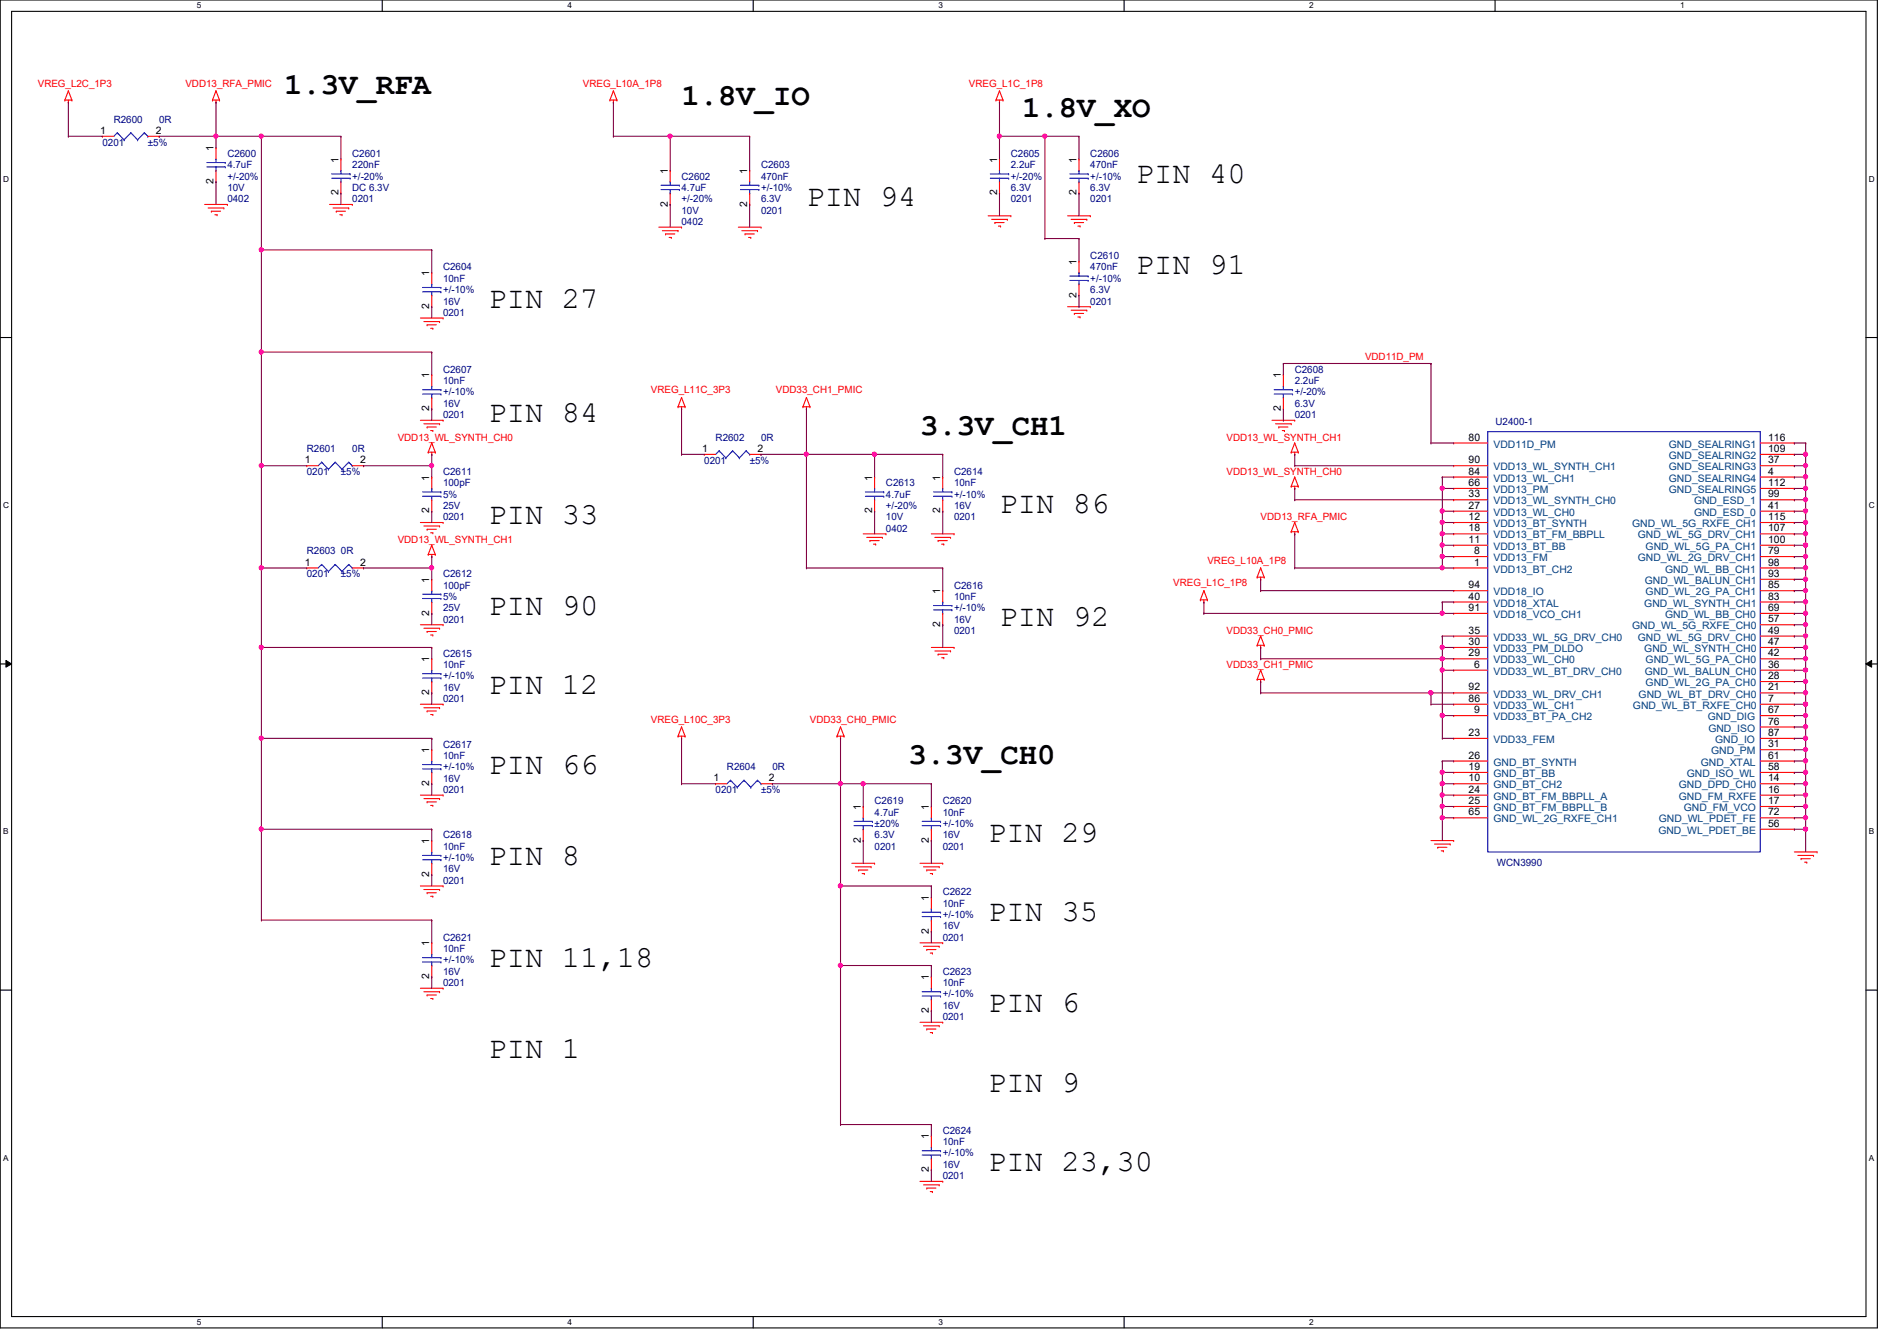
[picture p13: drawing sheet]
<svg xmlns="http://www.w3.org/2000/svg" width="297mm" height="210mm" viewBox="0 0 297 210" stroke-linecap="round" stroke-linejoin="round" font-family="sans-serif">
<defs><g id="words">
<g font-size="4.8">
<text x="44.5" y="14.7">1.3V_RFA</text>
<text x="106.7" y="16.5">1.8V_IO</text>
<text x="160.1" y="18.2">1.8V_XO</text>
<text x="177.8" y="28.7">PIN 40</text>
<text x="126.3" y="32.2">PIN 94</text>
<text x="177.8" y="42.9">PIN 91</text>
<text x="76.5" y="48.2">PIN 27</text>
<text x="76.5" y="66">PIN 84</text>
<text x="144.1" y="68">3.3V_CH1</text>
<text x="76.5" y="82">PIN 33</text>
<text x="156.5" y="80.2">PIN 86</text>
<text x="76.5" y="96.2">PIN 90</text>
<text x="156.5" y="98">PIN 92</text>
<text x="76.5" y="108.7">PIN 12</text>
<text x="142.3" y="119.6">3.3V_CH0</text>
<text x="76.5" y="121.1">PIN 66</text>
<text x="154.7" y="131.8">PIN 29</text>
<text x="76.5" y="135.3">PIN 8</text>
<text x="154.7" y="144.2">PIN 35</text>
<text x="76.5" y="151.3">PIN 11,18</text>
<text x="154.7" y="158.5">PIN 6</text>
<text x="76.5" y="165.6">PIN 1</text>
<text x="154.7" y="170.9">PIN 9</text>
<text x="154.7" y="183.3">PIN 23,30</text>
</g>
<g font-size="1.6" fill="#f00">
<text x="5.9" y="13.5">VREG_L2C_1P3</text>
<text x="29" y="13.5">VDD13_RFA_PMIC</text>
<text x="91.3" y="13.5">VREG_L10A_1P8</text>
<text x="151.7" y="13.5">VREG_L1C_1P8</text>
<text x="213.7" y="56.3">VDD11D_PM</text>
<text x="101.9" y="61.6">VREG_L11C_3P3</text>
<text x="121.5" y="61.6">VDD33_CH1_PMIC</text>
<text x="62.3" y="69">VDD13_WL_SYNTH_CH0</text>
<text x="192.1" y="69">VDD13_WL_SYNTH_CH1</text>
<text x="192.1" y="74.3">VDD13_WL_SYNTH_CH0</text>
<text x="197.4" y="81.4">VDD13_RFA_PMIC</text>
<text x="62.3" y="85">VDD13_WL_SYNTH_CH1</text>
<text x="189.1" y="88.2">VREG_L10A_1P8</text>
<text x="183.7" y="91.8">VREG_L1C_1P8</text>
<text x="192.1" y="99.2">VDD33_CH0_PMIC</text>
<text x="192.1" y="104.6">VDD33_CH1_PMIC</text>
<text x="101.9" y="113.1">VREG_L10C_3P3</text>
<text x="126.8" y="113.1">VDD33_CH0_PMIC</text>
</g>
<g font-size="1.6">
<text x="15.7" y="21">1</text>
<text x="24.4" y="21">2</text>
<text x="33.4" y="23.7" transform="rotate(-90 33.4 23.7)">1</text>
<text x="33.4" y="28.8" transform="rotate(-90 33.4 28.8)">2</text>
<text x="53" y="25.4" transform="rotate(-90 53 25.4)">1</text>
<text x="104.6" y="27.2" transform="rotate(-90 104.6 27.2)">1</text>
<text x="117" y="27.2" transform="rotate(-90 117 27.2)">1</text>
<text x="156.1" y="25.4" transform="rotate(-90 156.1 25.4)">1</text>
<text x="168.6" y="25.4" transform="rotate(-90 168.6 25.4)">1</text>
<text x="53" y="30.6" transform="rotate(-90 53 30.6)">2</text>
<text x="104.6" y="32.3" transform="rotate(-90 104.6 32.3)">2</text>
<text x="117" y="32.3" transform="rotate(-90 117 32.3)">2</text>
<text x="156.1" y="30.6" transform="rotate(-90 156.1 30.6)">2</text>
<text x="168.6" y="30.6" transform="rotate(-90 168.6 30.6)">2</text>
<text x="168.6" y="41.4" transform="rotate(-90 168.6 41.4)">1</text>
<text x="67.2" y="43.2" transform="rotate(-90 67.2 43.2)">1</text>
<text x="168.6" y="46.6" transform="rotate(-90 168.6 46.6)">2</text>
<text x="67.2" y="48.3" transform="rotate(-90 67.2 48.3)">2</text>
<text x="67.2" y="59.2" transform="rotate(-90 67.2 59.2)">1</text>
<text x="200.6" y="59.2" transform="rotate(-90 200.6 59.2)">1</text>
<text x="67.2" y="64.3" transform="rotate(-90 67.2 64.3)">2</text>
<text x="200.6" y="64.3" transform="rotate(-90 200.6 64.3)">2</text>
<text x="109.9" y="70.7">1</text>
<text x="118.6" y="70.7">2</text>
<text x="230" y="69">80</text>
<text x="276.9" y="69">116</text>
<text x="276.9" y="70.7">109</text>
<text x="47.7" y="72.5">1</text>
<text x="56.4" y="72.5">2</text>
<text x="67.2" y="75.2" transform="rotate(-90 67.2 75.2)">1</text>
<text x="136.6" y="75.2" transform="rotate(-90 136.6 75.2)">1</text>
<text x="147.2" y="75.2" transform="rotate(-90 147.2 75.2)">1</text>
<text x="230" y="72.5">90</text>
<text x="230" y="74.3">84</text>
<text x="230" y="76.1">66</text>
<text x="230" y="77.9">33</text>
<text x="276.9" y="77.9">99</text>
<text x="276.9" y="72.5">37</text>
<text x="276.9" y="74.3">4</text>
<text x="276.9" y="76.1">112</text>
<text x="67.2" y="80.3" transform="rotate(-90 67.2 80.3)">2</text>
<text x="136.6" y="80.3" transform="rotate(-90 136.6 80.3)">2</text>
<text x="147.2" y="80.3" transform="rotate(-90 147.2 80.3)">2</text>
<text x="230" y="79.6">27</text>
<text x="230" y="81.4">12</text>
<text x="230" y="83.2">18</text>
<text x="276.9" y="79.6">41</text>
<text x="276.9" y="83.2">107</text>
<text x="276.9" y="81.4">115</text>
<text x="47.7" y="88.5">1</text>
<text x="56.4" y="88.5">2</text>
<text x="230" y="85">11</text>
<text x="230.8" y="86.7">8</text>
<text x="230.8" y="88.5">1</text>
<text x="276.9" y="86.7">79</text>
<text x="276.9" y="88.5">98</text>
<text x="276.9" y="85">100</text>
<text x="67.2" y="91.2" transform="rotate(-90 67.2 91.2)">1</text>
<text x="147.2" y="93" transform="rotate(-90 147.2 93)">1</text>
<text x="230" y="92.1">94</text>
<text x="230" y="93.9">40</text>
<text x="230" y="95.6">91</text>
<text x="276.9" y="95.6">69</text>
<text x="276.9" y="93.9">83</text>
<text x="276.9" y="92.1">85</text>
<text x="276.9" y="90.3">93</text>
<text x="67.2" y="96.4" transform="rotate(-90 67.2 96.4)">2</text>
<text x="147.2" y="98.1" transform="rotate(-90 147.2 98.1)">2</text>
<text x="230" y="99.2">35</text>
<text x="230" y="101">30</text>
<text x="276.9" y="99.2">49</text>
<text x="276.9" y="101">47</text>
<text x="276.9" y="97.4">57</text>
<text x="67.2" y="103.7" transform="rotate(-90 67.2 103.7)">1</text>
<text x="230" y="102.7">29</text>
<text x="230.8" y="104.5">6</text>
<text x="276.9" y="102.7">42</text>
<text x="276.9" y="106.3">28</text>
<text x="276.9" y="104.5">36</text>
<text x="67.2" y="108.8" transform="rotate(-90 67.2 108.8)">2</text>
<text x="230" y="108.1">92</text>
<text x="230" y="109.9">86</text>
<text x="230.8" y="111.6">9</text>
<text x="276.9" y="108.1">21</text>
<text x="276.9" y="111.6">67</text>
<text x="276.9" y="113.4">76</text>
<text x="276.9" y="109.9">7</text>
<text x="67.2" y="117.9" transform="rotate(-90 67.2 117.9)">1</text>
<text x="230" y="115.2">23</text>
<text x="230" y="118.7">26</text>
<text x="276.9" y="118.7">61</text>
<text x="276.9" y="115.2">87</text>
<text x="276.9" y="117">31</text>
<text x="67.2" y="123" transform="rotate(-90 67.2 123)">2</text>
<text x="111.7" y="122.3">1</text>
<text x="120.4" y="122.3">2</text>
<text x="230" y="120.5">19</text>
<text x="230" y="122.3">10</text>
<text x="230" y="124.1">24</text>
<text x="230" y="125.9">25</text>
<text x="276.9" y="120.5">58</text>
<text x="276.9" y="125.9">17</text>
<text x="276.9" y="122.3">14</text>
<text x="276.9" y="124.1">16</text>
<text x="134.8" y="131.9" transform="rotate(-90 134.8 131.9)">2</text>
<text x="134.8" y="126.8" transform="rotate(-90 134.8 126.8)">1</text>
<text x="145.5" y="131.9" transform="rotate(-90 145.5 131.9)">2</text>
<text x="145.5" y="126.8" transform="rotate(-90 145.5 126.8)">1</text>
<text x="230" y="127.6">65</text>
<text x="276.9" y="129.4">56</text>
<text x="276.9" y="127.6">72</text>
<text x="67.2" y="137.2" transform="rotate(-90 67.2 137.2)">2</text>
<text x="67.2" y="132.1" transform="rotate(-90 67.2 132.1)">1</text>
<text x="145.5" y="141" transform="rotate(-90 145.5 141)">1</text>
<text x="67.2" y="148.1" transform="rotate(-90 67.2 148.1)">1</text>
<text x="145.5" y="146.1" transform="rotate(-90 145.5 146.1)">2</text>
<text x="67.2" y="153.2" transform="rotate(-90 67.2 153.2)">2</text>
<text x="145.5" y="153.5" transform="rotate(-90 145.5 153.5)">1</text>
<text x="145.5" y="158.6" transform="rotate(-90 145.5 158.6)">2</text>
<text x="145.5" y="178.4" transform="rotate(-90 145.5 178.4)">1</text>
<text x="145.5" y="183.5" transform="rotate(-90 145.5 183.5)">2</text>
</g>
<g font-size="1.6" fill="#000080">
<text x="16" y="22.8">0201</text>
<text x="17.8" y="19.2">R2600</text>
<text x="23.2" y="22.8">±5%</text>
<text x="24.9" y="19.2">0R</text>
<text x="35.6" y="24.6">C2600</text>
<text x="35.6" y="26.3">4.7uF</text>
<text x="35.6" y="29.9">10V</text>
<text x="35.6" y="28.1">+/-20%</text>
<text x="55.2" y="24.6">C2601</text>
<text x="55.2" y="26.3">220nF</text>
<text x="55.2" y="29.9">DC 6.3V</text>
<text x="55.2" y="28.1">+/-20%</text>
<text x="106.7" y="28.1">C2602</text>
<text x="106.7" y="29.9">4.7uF</text>
<text x="119.2" y="26.3">C2603</text>
<text x="119.2" y="28.1">470nF</text>
<text x="119.2" y="29.9">+/-10%</text>
<text x="158.3" y="24.6">C2605</text>
<text x="158.3" y="26.3">2.2uF</text>
<text x="158.3" y="29.9">6.3V</text>
<text x="158.3" y="28.1">+/-20%</text>
<text x="170.7" y="24.6">C2606</text>
<text x="170.7" y="26.3">470nF</text>
<text x="170.7" y="29.9">6.3V</text>
<text x="170.7" y="28.1">+/-10%</text>
<text x="35.6" y="31.7">0402</text>
<text x="55.2" y="31.7">0201</text>
<text x="106.7" y="35.2">0402</text>
<text x="106.7" y="33.4">10V</text>
<text x="106.7" y="31.7">+/-20%</text>
<text x="119.2" y="33.4">0201</text>
<text x="119.2" y="31.7">6.3V</text>
<text x="158.3" y="31.7">0201</text>
<text x="170.7" y="31.7">0201</text>
<text x="170.7" y="40.6">C2610</text>
<text x="69.4" y="42.3">C2604</text>
<text x="69.4" y="44.1">10nF</text>
<text x="69.4" y="47.7">16V</text>
<text x="69.4" y="45.9">+/-10%</text>
<text x="170.7" y="42.3">470nF</text>
<text x="170.7" y="47.7">0201</text>
<text x="170.7" y="45.9">6.3V</text>
<text x="170.7" y="44.1">+/-10%</text>
<text x="69.4" y="49.4">0201</text>
<text x="69.4" y="58.3">C2607</text>
<text x="202.7" y="58.3">C2608</text>
<text x="69.4" y="60.1">10nF</text>
<text x="69.4" y="65.4">0201</text>
<text x="69.4" y="63.7">16V</text>
<text x="69.4" y="61.9">+/-10%</text>
<text x="202.7" y="60.1">2.2uF</text>
<text x="202.7" y="65.4">0201</text>
<text x="202.7" y="63.7">6.3V</text>
<text x="202.7" y="61.9">+/-20%</text>
<text x="48" y="70.8">R2601</text>
<text x="55.2" y="70.8">0R</text>
<text x="112.1" y="69">R2602</text>
<text x="119.2" y="69">0R</text>
<text x="234.2" y="66.5">U2400-1</text>
<text x="48" y="74.3">0201</text>
<text x="53.4" y="74.3">±5%</text>
<text x="69.4" y="74.3">C2611</text>
<text x="69.4" y="76.1">100pF</text>
<text x="69.4" y="77.9">5%</text>
<text x="110.3" y="72.6">0201</text>
<text x="117.4" y="72.6">±5%</text>
<text x="138.7" y="76.1">C2613</text>
<text x="138.7" y="77.9">4.7uF</text>
<text x="149.4" y="74.3">C2614</text>
<text x="149.4" y="76.1">10nF</text>
<text x="149.4" y="77.9">+/-10%</text>
<text x="69.4" y="81.4">0201</text>
<text x="69.4" y="79.7">25V</text>
<text x="138.7" y="83.2">0402</text>
<text x="138.7" y="81.4">10V</text>
<text x="138.7" y="79.7">+/-20%</text>
<text x="149.4" y="81.4">0201</text>
<text x="149.4" y="79.7">16V</text>
<text x="48" y="86.8">R2603 0R</text>
<text x="48" y="90.3">0201</text>
<text x="53.4" y="90.3">±5%</text>
<text x="69.4" y="90.3">C2612</text>
<text x="69.4" y="92.1">100pF</text>
<text x="69.4" y="95.7">25V</text>
<text x="69.4" y="93.9">5%</text>
<text x="149.4" y="92.1">C2616</text>
<text x="149.4" y="93.9">10nF</text>
<text x="149.4" y="95.7">+/-10%</text>
<text x="69.4" y="97.5">0201</text>
<text x="149.4" y="99.2">0201</text>
<text x="149.4" y="97.5">16V</text>
<text x="69.4" y="102.8">C2615</text>
<text x="69.4" y="104.6">10nF</text>
<text x="69.4" y="106.3">+/-10%</text>
<text x="69.4" y="109.9">0201</text>
<text x="69.4" y="108.1">16V</text>
<text x="69.4" y="117">C2617</text>
<text x="69.4" y="118.8">10nF</text>
<text x="69.4" y="124.1">0201</text>
<text x="69.4" y="122.3">16V</text>
<text x="69.4" y="120.6">+/-10%</text>
<text x="112.1" y="124.1">0201</text>
<text x="113.8" y="120.6">R2604</text>
<text x="119.2" y="124.1">±5%</text>
<text x="120.9" y="120.6">0R</text>
<text x="136.9" y="125.9">C2619</text>
<text x="147.6" y="125.9">C2620</text>
<text x="69.4" y="131.2">C2618</text>
<text x="136.9" y="127.7">4.7uF</text>
<text x="136.9" y="131.2">6.3V</text>
<text x="136.9" y="129.5">±20%</text>
<text x="147.6" y="127.7">10nF</text>
<text x="147.6" y="131.2">16V</text>
<text x="147.6" y="129.5">+/-10%</text>
<text x="69.4" y="133">10nF</text>
<text x="69.4" y="136.6">16V</text>
<text x="69.4" y="134.8">+/-10%</text>
<text x="136.9" y="133">0201</text>
<text x="147.6" y="133">0201</text>
<text x="234.4" y="135.5">WCN3990</text>
<text x="69.4" y="138.3">0201</text>
<text x="147.6" y="140.1">C2622</text>
<text x="147.6" y="141.9">10nF</text>
<text x="147.6" y="143.7">+/-10%</text>
<text x="69.4" y="147.2">C2621</text>
<text x="69.4" y="149">10nF</text>
<text x="147.6" y="147.2">0201</text>
<text x="147.6" y="145.5">16V</text>
<text x="69.4" y="154.3">0201</text>
<text x="69.4" y="152.6">16V</text>
<text x="69.4" y="150.8">+/-10%</text>
<text x="147.6" y="152.6">C2623</text>
<text x="147.6" y="154.3">10nF</text>
<text x="147.6" y="159.7">0201</text>
<text x="147.6" y="157.9">16V</text>
<text x="147.6" y="156.1">+/-10%</text>
<text x="147.6" y="177.5">C2624</text>
<text x="147.6" y="179.2">10nF</text>
<text x="147.6" y="184.6">0201</text>
<text x="147.6" y="182.8">16V</text>
<text x="147.6" y="181">+/-10%</text>
</g>
<g font-size="1.6" fill="#004080">
<text x="233.8" y="70.1">VDD11D_PM</text>
<text x="261.3" y="70.1">GND_SEALRING1</text>
<text x="261.3" y="71.8">GND_SEALRING2</text>
<text x="233.8" y="73.6">VDD13_WL_SYNTH_CH1</text>
<text x="233.8" y="75.4">VDD13_WL_CH1</text>
<text x="233.8" y="77.2">VDD13_PM</text>
<text x="261.3" y="73.6">GND_SEALRING3</text>
<text x="261.3" y="75.4">GND_SEALRING4</text>
<text x="261.3" y="77.2">GND_SEALRING5</text>
<text x="233.8" y="79">VDD13_WL_SYNTH_CH0</text>
<text x="233.8" y="80.7">VDD13_WL_CH0</text>
<text x="233.8" y="82.5">VDD13_BT_SYNTH</text>
<text x="255.6" y="82.5">GND_WL_5G_RXFE_CH1</text>
<text x="265.3" y="80.7">GND_ESD_0</text>
<text x="265.3" y="79">GND_ESD_1</text>
<text x="233.8" y="84.3">VDD13_BT_FM_BBPLL</text>
<text x="233.8" y="86.1">VDD13_BT_BB</text>
<text x="233.8" y="87.8">VDD13_FM</text>
<text x="233.8" y="89.6">VDD13_BT_CH2</text>
<text x="256.5" y="84.3">GND_WL_5G_DRV_CH1</text>
<text x="256.5" y="87.8">GND_WL_2G_DRV_CH1</text>
<text x="257.7" y="86.1">GND_WL_5G_PA_CH1</text>
<text x="260.7" y="89.6">GND_WL_BB_CH1</text>
<text x="233.8" y="93.2">VDD18_IO</text>
<text x="233.8" y="95">VDD18_XTAL</text>
<text x="257.5" y="95">GND_WL_SYNTH_CH1</text>
<text x="257.6" y="91.4">GND_WL_BALUN_CH1</text>
<text x="257.7" y="93.2">GND_WL_2G_PA_CH1</text>
<text x="233.8" y="96.7">VDD18_VCO_CH1</text>
<text x="233.8" y="100.3">VDD33_WL_5G_DRV_CH0</text>
<text x="255.6" y="98.5">GND_WL_5G_RXFE_CH0</text>
<text x="256.5" y="100.3">GND_WL_5G_DRV_CH0</text>
<text x="260.7" y="96.7">GND_WL_BB_CH0</text>
<text x="233.8" y="102.1">VDD33_PM_DLDO</text>
<text x="233.8" y="103.8">VDD33_WL_CH0</text>
<text x="233.8" y="105.6">VDD33_WL_BT_DRV_CH0</text>
<text x="257.5" y="102.1">GND_WL_SYNTH_CH0</text>
<text x="257.6" y="105.6">GND_WL_BALUN_CH0</text>
<text x="257.7" y="103.8">GND_WL_5G_PA_CH0</text>
<text x="257.7" y="107.4">GND_WL_2G_PA_CH0</text>
<text x="233.8" y="109.2">VDD33_WL_DRV_CH1</text>
<text x="233.8" y="111">VDD33_WL_CH1</text>
<text x="233.8" y="112.7">VDD33_BT_PA_CH2</text>
<text x="255.7" y="111">GND_WL_BT_RXFE_CH0</text>
<text x="256.6" y="109.2">GND_WL_BT_DRV_CH0</text>
<text x="267.4" y="112.7">GND_DIG</text>
<text x="233.8" y="116.3">VDD33_FEM</text>
<text x="233.8" y="119.8">GND_BT_SYNTH</text>
<text x="266.3" y="119.8">GND_XTAL</text>
<text x="267.5" y="114.5">GND_ISO</text>
<text x="267.9" y="118.1">GND_PM</text>
<text x="268.6" y="116.3">GND_IO</text>
<text x="233.8" y="121.6">GND_BT_BB</text>
<text x="233.8" y="123.4">GND_BT_CH2</text>
<text x="233.8" y="125.2">GND_BT_FM_BBPLL_A</text>
<text x="262.9" y="123.4">GND_DPD_CH0</text>
<text x="262.9" y="125.2">GND_FM_RXFE</text>
<text x="264.1" y="121.6">GND_ISO_WL</text>
<text x="233.8" y="127">GND_BT_FM_BBPLL_B</text>
<text x="233.8" y="128.7">GND_WL_2G_RXFE_CH1</text>
<text x="259.7" y="130.5">GND_WL_PDET_BE</text>
<text x="259.8" y="128.7">GND_WL_PDET_FE</text>
<text x="263.6" y="127">GND_FM_VCO</text>
</g>
<g font-size="1.3">
<text x="30.8" y="1.3">5</text>
<text x="88.9" y="1.3">4</text>
<text x="146.9" y="1.3">3</text>
<text x="205" y="1.3">2</text>
<text x="263.1" y="1.3">1</text>
<text x=".5" y="28.4">D</text>
<text x="292.6" y="28.4">D</text>
<text x=".5" y="79.5">C</text>
<text x="292.6" y="79.5">C</text>
<text x=".5" y="130.6">B</text>
<text x="292.6" y="130.6">B</text>
<text x=".5" y="181.7">A</text>
<text x="292.6" y="181.7">A</text>
<text x="30.8" y="207.4">5</text>
<text x="88.9" y="207.4">4</text>
<text x="146.9" y="207.4">3</text>
<text x="205" y="207.4">2</text>
</g>
</g></defs>
<path d="M0 0h294v207.9h-294zM1.8 1.8h290.4v204.3h-290.4z" fill="none" stroke="#000" stroke-width=".17"/>
<g fill="#fff">
<path d="M30.8 .2h.7v1.4h-.7z"/>
<path d="M30.8 206.2h.7v1.4h-.7z"/>
</g>
<path d="M59.9 0v1.8M59.9 206.1v1.8" fill="none" stroke="#000" stroke-width=".17"/>
<g fill="#fff">
<path d="M88.9 .2h.6v1.4h-.6z"/>
<path d="M88.9 206.2h.6v1.4h-.6z"/>
</g>
<path d="M117.9 0v1.8M117.9 206.1v1.8" fill="none" stroke="#000" stroke-width=".17"/>
<g fill="#fff">
<path d="M146.9 .2h.7v1.4h-.7z"/>
<path d="M146.9 206.2h.7v1.4h-.7z"/>
</g>
<path d="M176 0v1.8M176 206.1v1.8" fill="none" stroke="#000" stroke-width=".17"/>
<g fill="#fff">
<path d="M205 .2h.7v1.4h-.7z"/>
<path d="M205 206.2h.7v1.4h-.7z"/>
</g>
<path d="M234.1 0v1.8" fill="none" stroke="#000" stroke-width=".17"/>
<g fill="#fff">
<path d="M263.1 .2h.7v1.4h-.7z"/>
<path d="M.5 27.3h.9v1.4h-.9z"/>
<path d="M292.6 27.3h.9v1.4h-.9z"/>
<path d="M.5 78.4h.9v1.4h-.9z"/>
<path d="M292.6 78.4h.9v1.4h-.9z"/>
</g>
<path d="M0 52.8h1.8M292.2 52.8h1.8" fill="none" stroke="#000" stroke-width=".17"/>
<g fill="#fff">
<path d="M.5 129.5h.8v1.4h-.8z"/>
<path d="M292.6 129.5h.9v1.4h-.9z"/>
</g>
<path d="M0 103.9h1.8M292.2 103.9h1.8" fill="none" stroke="#000" stroke-width=".17"/>
<path d="M.9 103.4l.9 .5-.9 .5zM292.2 103.9l.9-.5v1z" fill="#000"/>
<path d="M.9 103.4l.9 .5-.9 .5zM292.2 103.9l.9-.5v1z" fill="none" stroke="#000" stroke-width=".16"/>
<g fill="#fff">
<path d="M.5 180.5h.8v1.4h-.8z"/>
<path d="M292.6 180.5h.9v1.4h-.9z"/>
</g>
<path d="M0 155h1.8M292.2 155h1.8" fill="none" stroke="#000" stroke-width=".17"/>
<g fill="none" stroke="#f00" stroke-width=".17">
<path d="M10.2 15.7h.1M10.2 15.7h1.1M10.7 16h.1M10.7 14.2h.1M10.7 15.7v.3M10.7 14.2l.6 1.5M10.7 14.2l-.5 1.5M11.3 15.7h.1M33.3 15.7h.1M33.3 15.7h1.1M33.8 16h.1M33.8 14.2h.1"/>
<path d="M33.8 15.7v.3M33.8 14.2l.6 1.5M33.8 14.2l-.5 1.5M34.4 15.7h.1M95.5 15.7h.1M95.5 15.7h1.1M96.1 16h.1M96.1 14.2h.1M96.1 15.7v.3M96.1 14.2l.5 1.5M96.1 14.2l-.6 1.5M96.6 15.7h.1"/>
<path d="M156 15.7h.1M156 15.7h1.1M156.5 16h.1M156.5 14.2h.1M156.5 15.7v.3M156.5 14.2l.6 1.5M156.5 14.2l-.5 1.5M157.1 15.7h.1M16 21.3h.1M16 21.3h1.8M23.2 21.3h1.7M24.9 21.3h.1"/>
<path d="M32 32h3.6M32.6 32.6h2.4M33.1 33.1h.1M33.1 33.1h1.4M33.7 33.6h.3M33.8 23.1h.1M33.8 28.4h.1M33.8 23.1v1.8M33.8 26.7v1.7M34 33.6h.1M35 32.6h.1M35.6 32h.1"/>
<path d="M51.6 32h3.6M52.2 32.6h2.4M52.7 33.1h.1M52.7 33.1h1.4M53.2 33.6h.3M53.4 24.9h.1M53.4 30.2h.1M53.4 24.9v1.8M53.4 28.4v1.8M53.5 33.6h.1M54.6 32.6h.1M55.2 32h.1"/>
<path d="M103.2 35.6h3.5M103.7 36.1h2.5M104.2 36.6h.1M104.2 36.6h1.5M104.8 37.2h.3M104.9 26.7h.1M104.9 32h.1M104.9 26.7v1.7M104.9 30.2v1.8M105.1 37.2h.1M106.2 36.1h.1M106.7 35.6h.1"/>
<path d="M115.6 35.6h3.6M116.2 36.1h2.4M116.7 36.6h.1M116.7 36.6h1.4M117.2 37.2h.4M117.4 26.7h.1M117.4 32h.1M117.4 26.7v1.7M117.4 30.2v1.8M117.6 37.2h.1M118.6 36.1h.1M119.2 35.6h.1"/>
<path d="M154.7 33.8h3.6M155.3 34.3h2.4M155.8 34.8h.1M155.8 34.8h1.4M156.3 35.4h.4M156.5 24.9h.1M156.5 30.2h.1M156.5 24.9v1.8M156.5 28.4v1.8M156.7 35.4h.1M157.7 34.3h.1M158.3 33.8h.1"/>
<path d="M167.2 33.8h3.5M167.7 34.3h2.5M168.2 34.8h.1M168.2 34.8h1.5M168.8 35.4h.3M168.9 24.9h.1M168.9 30.2h.1M168.9 24.9v1.8M168.9 28.4v1.8M169.1 35.4h.1M170.2 34.3h.1M170.7 33.8h.1"/>
<path d="M65.8 49.8h3.6M66.4 50.3h2.4M66.9 50.8h.1M66.9 50.8h1.4M67.4 51.4h.4M67.6 58.7h.1M67.6 42.7h.1M67.6 48h.1M67.6 42.7v1.7M67.6 46.2v1.8M67.6 58.7v1.8M67.8 51.4h.1"/>
<path d="M68.8 50.3h.1M69.4 49.8h.1M167.2 48h3.5M167.7 48.6h2.5M168.2 49.1h.1M168.2 49.1h1.5M168.8 49.6h.3M168.9 40.9h.1M168.9 46.2h.1M168.9 40.9v1.8M168.9 44.4v1.8M169.1 49.6h.1"/>
<path d="M170.2 48.6h.1M170.7 48h.1M201 58.7h.1M201 58.7v1.8M48 72.9h.1M48 72.9h1.8M55.2 72.9h1.7M56.9 72.9h.1M65.8 65.8h3.6M66.4 66.3h2.4M66.9 66.8h.1M66.9 66.8h1.4"/>
<path d="M67.1 70.8h.1M67.1 70.8h1.1M67.4 67.4h.4M67.6 71.1h.1M67.6 69.3h.1M67.6 74.7h.1M67.6 64h.1M67.6 62.2v1.8M67.6 70.8v.3M67.6 74.7v1.8M67.6 78.2v1.8M67.6 69.3l-.5 1.5"/>
<path d="M67.6 69.3l.6 1.5M67.8 67.4h.1M68.2 70.8h.1M68.8 66.3h.1M69.4 65.8h.1M106.2 63.7h.1M106.2 63.7h1.1M106.7 64h.1M106.7 62.2h.1M106.7 63.7v.3M106.7 62.2l.6 1.5M106.7 62.2l-.5 1.5"/>
<path d="M107.3 63.7h.1M110.3 71.1h.1M110.3 71.1h1.8M117.4 71.1h1.8M119.2 71.1h.1M125.7 63.7h.1M125.7 63.7h1.1M126.3 64h.1M126.3 62.2h.1M126.3 63.7v.3M126.3 62.2l.5 1.5M126.3 62.2l-.6 1.5"/>
<path d="M126.8 63.7h.1M136.9 74.7h.1M136.9 74.7v1.8M136.9 78.2v1.8M147.6 74.7h.1M147.6 74.7v1.8M147.6 78.2v1.8M199.2 65.8h3.5M199.7 66.3h2.5M200.2 66.8h.1M200.2 66.8h1.5M200.8 67.4h.3"/>
<path d="M201 64h.1M201 62.2v1.8M201.1 67.4h.1M202.2 76.1h.1M202.2 70.8h.1M202.2 66.3h.1M202.2 70.8h1.1M202.2 76.1h1.1M202.7 76.5h.1M202.7 74.7h.1M202.7 71.1h.1M202.7 69.3h.1"/>
<path d="M202.7 65.8h.1M202.7 70.8v.3M202.7 76.1v.4M202.7 74.7l-.5 1.4M202.7 74.7l.6 1.4M202.7 69.3l-.5 1.5M202.7 69.3l.6 1.5M203.3 76.1h.1M203.3 70.8h.1M227.6 69.3h.1M227.6 72.9h.1M227.6 74.7h.1"/>
<path d="M227.6 76.5h.1M227.6 78.2h.1M227.6 72.9h5.4M227.6 69.3h5.4M227.6 74.7h5.4M227.6 76.5h5.4M227.6 78.2h5.4M275.6 71.1h5.4M275.6 72.9h5.4M275.6 69.3h5.4M275.6 74.7h5.4M275.6 76.5h5.4"/>
<path d="M275.6 78.2h5.4M281 69.3h.1M281 71.1h.1M281 72.9h.1M281 74.7h.1M281 76.5h.1M281 78.2h.1M48 88.9h.1M48 88.9h1.8M55.2 88.9h1.7M56.9 88.9h.1M65.8 81.8h3.6"/>
<path d="M65.8 97.8h3.6M66.4 82.3h2.4M66.4 98.3h2.4M66.9 82.8h.1M66.9 98.8h.1M66.9 82.8h1.4M66.9 98.8h1.4M67.1 86.8h.1M67.1 86.8h1.1M67.4 83.4h.4M67.4 99.4h.4M67.6 87.1h.1"/>
<path d="M67.6 85.3h.1M67.6 80h.1M67.6 90.7h.1M67.6 96h.1M67.6 86.8v.3M67.6 90.7v1.8M67.6 94.2v1.8M67.6 85.3l-.5 1.5M67.6 85.3l.6 1.5M67.8 83.4h.1M67.8 99.4h.1M68.2 86.8h.1"/>
<path d="M68.8 82.3h.1M68.8 98.3h.1M69.4 81.8h.1M69.4 97.8h.1M135.2 83.6h3.5M135.7 84.1h2.5M136.2 84.6h.1M136.2 84.6h1.5M136.8 85.2h.3M136.9 80h.1M137.1 85.2h.1M138.2 84.1h.1"/>
<path d="M138.7 83.6h.1M145.8 83.6h3.6M146.4 84.1h2.4M146.9 84.6h.1M146.9 84.6h1.4M147.4 85.2h.4M147.6 92.5h.1M147.6 97.8h.1M147.6 80h.1M147.6 92.5v1.7M147.6 96v1.8M147.8 85.2h.1"/>
<path d="M148.8 84.1h.1M149.4 83.6h.1M188 93.9h.1M188 93.9h1.1M188.5 94.2h.1M188.5 92.5h.1M188.5 93.9v.3M188.5 92.5l.6 1.4M188.5 92.5l-.5 1.4M189.1 93.9h.1M196.8 90.3h.1M196.8 90.3h1.1"/>
<path d="M197.4 99.6h.1M197.4 90.7h.1M197.4 88.9h.1M197.4 90.3v.4M197.4 99.6l-.6 1.4M197.4 99.6l.5 1.4M197.4 88.9l.5 1.4M197.4 88.9l-.6 1.4M197.9 90.3h.1M202.2 83.2h.1M202.2 83.2h1.1M202.7 83.6h.1"/>
<path d="M202.7 81.8h.1M202.7 83.2v.4M202.7 81.8l-.5 1.4M202.7 81.8l.6 1.4M203.3 83.2h.1M227.6 80h.1M227.6 81.8h.1M227.6 83.6h.1M227.6 85.3h.1M227.6 87.1h.1M227.6 88.9h.1M227.6 92.5h.1"/>
<path d="M227.6 94.2h.1M227.6 96h.1M227.6 99.6h.1M227.6 81.8h5.4M227.6 83.6h5.4M227.6 88.9h5.4M227.6 80h5.4M227.6 85.3h5.4M227.6 87.1h5.4M227.6 92.5h5.4M227.6 94.2h5.4M227.6 96h5.4"/>
<path d="M227.6 99.6h5.4M275.6 81.8h5.4M275.6 97.8h5.4M275.6 83.6h5.4M275.6 88.9h5.4M275.6 80h5.4M275.6 85.3h5.4M275.6 87.1h5.4M275.6 92.5h5.4M275.6 94.2h5.4M275.6 96h5.4M275.6 99.6h5.4"/>
<path d="M275.6 90.7h5.4M281 80h.1M281 81.8h.1M281 83.6h.1M281 85.3h.1M281 87.1h.1M281 88.9h.1M281 90.7h.1M281 92.5h.1M281 94.2h.1M281 96h.1M281 97.8h.1"/>
<path d="M281 99.6h.1M65.8 110.2h3.6M66.4 110.8h2.4M66.9 111.3h.1M66.9 111.3h1.4M67.4 111.8h.4M67.6 103.1h.1M67.6 108.5h.1M67.6 117.3h.1M67.6 103.1v1.8M67.6 106.7v1.8M67.6 117.3v1.8"/>
<path d="M67.8 111.8h.1M68.8 110.8h.1M69.4 110.2h.1M106.2 115.2h.1M106.2 115.2h1.1M106.7 115.6h.1M106.7 113.8h.1M106.7 115.2v.4M106.7 113.8l.6 1.4M106.7 113.8l-.5 1.4M107.3 115.2h.1M131.1 115.2h.1"/>
<path d="M131.1 115.2h1.1M131.6 115.6h.1M131.6 113.8h.1M131.6 115.2v.4M131.6 113.8l.6 1.4M131.6 113.8l-.5 1.4M132.2 115.2h.1M145.8 101.3h3.6M146.4 101.9h2.4M146.9 102.4h.1M146.9 102.4h1.4M147.4 103h.4"/>
<path d="M147.8 103h.1M148.8 101.9h.1M149.4 101.3h.1M196.8 101h.1M196.8 106.3h.1M196.8 101h1.1M196.8 106.3h1.1M197.4 101.3h.1M197.4 106.7h.1M197.4 104.9h.1M197.4 101v.3M197.4 106.3v.4"/>
<path d="M197.4 104.9l-.6 1.4M197.4 104.9l.5 1.4M197.9 101h.1M197.9 106.3h.1M227.6 101.3h.1M227.6 103.1h.1M227.6 104.9h.1M227.6 108.5h.1M227.6 110.2h.1M227.6 112h.1M227.6 115.6h.1M227.6 119.1h.1"/>
<path d="M227.6 110.2h5.4M227.6 101.3h5.4M227.6 103.1h5.4M227.6 104.9h5.4M227.6 108.5h5.4M227.6 112h5.4M227.6 115.6h5.4M227.6 119.1h5.4M275.6 110.2h5.4M275.6 101.3h5.4M275.6 103.1h5.4M275.6 104.9h5.4"/>
<path d="M275.6 108.5h5.4M275.6 112h5.4M275.6 115.6h5.4M275.6 106.7h5.4M275.6 113.8h5.4M275.6 117.3h5.4M275.6 119.1h5.4M281 101.3h.1M281 103.1h.1M281 104.9h.1M281 106.7h.1M281 108.5h.1"/>
<path d="M281 110.2h.1M281 112h.1M281 113.8h.1M281 115.6h.1M281 117.3h.1M281 119.1h.1M65.8 124.5h3.6M65.8 138.7h3.6M66.4 125h2.4M66.4 139.2h2.4M66.9 125.5h.1M66.9 139.7h.1"/>
<path d="M66.9 125.5h1.4M66.9 139.7h1.4M67.4 126.1h.4M67.6 131.6h.1M67.6 136.9h.1M67.6 122.7h.1M67.6 120.9v1.8M67.6 131.6v1.7M67.6 135.1v1.8M67.8 126.1h.1M68.8 125h.1M68.8 139.2h.1"/>
<path d="M69.4 124.5h.1M69.4 138.7h.1M112.1 122.7h.1M112.1 122.7h1.7M119.2 122.7h1.7M120.9 122.7h.1M133.4 135.1h3.5M133.9 135.7h2.5M134.4 136.2h.1M134.4 136.2h1.5M135 136.7h.3M135.2 126.2h.1"/>
<path d="M135.2 131.6h.1M135.2 126.2v1.8M135.2 129.8v1.8M135.3 136.7h.1M136.4 135.7h.1M136.9 135.1h.1M144.1 135.1h3.5M144.6 135.7h2.5M145.1 136.2h.1M145.1 136.2h1.5M145.7 136.7h.3M145.8 126.2h.1"/>
<path d="M145.8 131.6h.1M145.8 126.2v1.8M145.8 129.8v1.8M146 136.7h.1M147.1 135.7h.1M147.6 135.1h.1M224.1 131.6h3.5M224.6 132.1h2.5M225.1 132.6h.1M225.1 132.6h1.5M225.7 133.2h.3M226 133.2h.1"/>
<path d="M227.1 132.1h.1M227.6 131.6h.1M227.6 120.9h.1M227.6 122.7h.1M227.6 124.5h.1M227.6 126.2h.1M227.6 128h.1M227.6 124.5h5.4M227.6 122.7h5.4M227.6 120.9h5.4M227.6 126.2h5.4M227.6 128h5.4"/>
<path d="M275.6 124.5h5.4M275.6 122.7h5.4M275.6 120.9h5.4M275.6 126.2h5.4M275.6 128h5.4M275.6 129.8h5.4M281 120.9h.1M281 122.7h.1M281 124.5h.1M281 126.2h.1M281 128h.1M281 129.8h.1"/>
<path d="M281 133.3h3.5M281.5 133.9h2.5M282 134.4h.1M282 134.4h1.5M282.6 135h.3M282.9 135h.1M284 133.9h.1M284.5 133.3h.1M65.8 154.7h3.6M66.4 155.2h2.4M66.9 155.7h.1M66.9 155.7h1.4"/>
<path d="M67.4 140.3h.4M67.4 156.3h.4M67.6 147.6h.1M67.6 152.9h.1M67.6 147.6v1.8M67.6 151.1v1.8M67.8 140.3h.1M67.8 156.3h.1M68.8 155.2h.1M69.4 154.7h.1M144.1 147.6h3.5M144.6 148.1h2.5"/>
<path d="M145.1 148.6h.1M145.1 148.6h1.5M145.7 149.2h.3M145.8 152.9h.1M145.8 158.2h.1M145.8 140.5h.1M145.8 145.8h.1M145.8 140.5v1.7M145.8 144v1.8M145.8 152.9v1.8M145.8 156.5v1.7M146 149.2h.1"/>
<path d="M147.1 148.1h.1M147.6 147.6h.1M144.1 160h3.5M144.6 160.6h2.5M145.1 161.1h.1M145.1 161.1h1.5M145.7 161.6h.3M145.8 177.8h.1M145.8 177.8v1.8M146 161.6h.1M147.1 160.6h.1M147.6 160h.1"/>
<path d="M144.1 184.9h3.5M144.6 185.5h2.5M145.1 186h.1M145.1 186h1.5M145.7 186.5h.3M145.8 183.1h.1M145.8 181.4v1.7M146 186.5h.1M147.1 185.5h.1M147.6 184.9h.1"/>
</g>
<g fill="none" stroke="#00f" stroke-width=".17">
<path d="M18.4 20.8h.1M18.4 20.8l-.6 .5M18.4 20.8l1 1.1M19.4 21.9h.1M20.5 20.8h.1M20.5 20.8l-1.1 1.1M20.5 20.8l1 1.1M21.5 21.9h.1M22.6 20.8h.1M22.6 20.8l-1.1 1.1M22.6 20.8l.6 .5M23.2 21.3h.1"/>
<path d="M32.4 25.4h2.9M32.4 26.1h2.9M33.8 24.9h.1M33.8 26.7h.1M33.8 24.9v.5M33.8 26.1v.6M35.3 25.4h.1M35.3 26.1h.1M51.9 27.2h2.9M51.9 27.9h2.9M53.4 26.7h.1M53.4 28.4h.1"/>
<path d="M53.4 26.7v.5M53.4 27.9v.5M54.8 27.2h.1M54.8 27.9h.1M103.5 29h2.9M103.5 29.7h2.9M104.9 28.4h.1M104.9 30.2h.1M104.9 28.4v.6M104.9 29.7v.5M106.4 29h.1M106.4 29.7h.1"/>
<path d="M115.9 29h2.9M115.9 29.7h2.9M117.4 28.4h.1M117.4 30.2h.1M117.4 28.4v.6M117.4 29.7v.5M118.8 29h.1M118.8 29.7h.1M155.1 27.2h2.8M155.1 27.9h2.8M156.5 26.7h.1M156.5 28.4h.1"/>
<path d="M156.5 26.7v.5M156.5 27.9v.5M157.9 27.2h.1M157.9 27.9h.1M167.5 27.2h2.9M167.5 27.9h2.9M168.9 26.7h.1M168.9 28.4h.1M168.9 26.7v.5M168.9 27.9v.5M170.4 27.2h.1M170.4 27.9h.1"/>
<path d="M66.2 45h2.8M66.2 45.7h2.8M67.6 44.4h.1M67.6 46.2h.1M67.6 44.4v.6M67.6 45.7v.5M69 45h.1M69 45.7h.1M167.5 43.2h2.9M167.5 43.9h2.9M168.9 42.7h.1M168.9 44.4h.1"/>
<path d="M168.9 42.7v.5M168.9 43.9v.5M170.4 43.2h.1M170.4 43.9h.1M50.4 72.3h.1M50.4 72.3l-.6 .6M50.4 72.3l1 1.1M51.4 73.4h.1M52.5 72.3h.1M52.5 72.3l-1.1 1.1M52.5 72.3l1 1.1M53.5 73.4h.1"/>
<path d="M54.6 72.3h.1M54.6 72.3l-1.1 1.1M54.6 72.3l.6 .6M55.2 72.9h.1M66.2 77h2.8M66.2 77.7h2.8M66.2 61h2.8M66.2 61.7h2.8M67.6 76.5h.1M67.6 78.2h.1M67.6 60.5h.1M67.6 62.2h.1"/>
<path d="M67.6 60.5v.5M67.6 61.7v.5M67.6 76.5v.5M67.6 77.7v.5M69 77h.1M69 77.7h.1M69 61h.1M69 61.7h.1M112.6 70.6h.1M112.6 70.6l-.5 .5M112.6 70.6l1.1 1.1M113.7 71.7h.1"/>
<path d="M114.7 70.6h.1M114.7 70.6l-1 1.1M114.7 70.6l1.1 1.1M115.8 71.7h.1M116.8 70.6h.1M116.8 70.6l-1 1.1M116.8 70.6l.6 .5M117.4 71.1h.1M135.5 77h2.9M135.5 77.7h2.9M136.9 76.5h.1M136.9 78.2h.1"/>
<path d="M136.9 76.5v.5M136.9 77.7v.5M138.4 77h.1M138.4 77.7h.1M146.2 77h2.9M146.2 77.7h2.9M147.6 76.5h.1M147.6 78.2h.1M147.6 76.5v.5M147.6 77.7v.5M149.1 77h.1M149.1 77.7h.1"/>
<path d="M199.5 61h2.9M199.5 61.7h2.9M201 60.5h.1M201 62.2h.1M201 60.5v.5M201 61.7v.5M202.4 61h.1M202.4 61.7h.1M233 67.6h42.6v65.7h-42.6zM50.4 88.3h.1M50.4 88.3l-.6 .6M50.4 88.3l1 1.2"/>
<path d="M51.4 89.5h.1M52.5 88.3h.1M52.5 88.3l-1.1 1.2M52.5 88.3l1 1.2M53.5 89.5h.1M54.6 88.3h.1M54.6 88.3l-1.1 1.2M54.6 88.3l.6 .6M55.2 88.9h.1M66.2 93h2.8M66.2 93.7h2.8M67.6 92.5h.1"/>
<path d="M67.6 94.2h.1M67.6 92.5v.5M67.6 93.7v.5M69 93h.1M69 93.7h.1M146.2 94.8h2.9M146.2 95.5h2.9M147.6 94.2h.1M147.6 96h.1M147.6 94.2v.6M147.6 95.5v.5M149.1 94.8h.1"/>
<path d="M149.1 95.5h.1M66.2 105.5h2.8M66.2 106.1h2.8M66.2 119.7h2.8M67.6 104.9h.1M67.6 106.7h.1M67.6 119.1h.1M67.6 104.9v.6M67.6 106.1v.6M67.6 119.1v.6M69 105.5h.1M69 106.1h.1"/>
<path d="M69 119.7h.1M66.2 133.9h2.8M66.2 134.6h2.8M66.2 120.4h2.8M67.6 133.3h.1M67.6 135.1h.1M67.6 120.9h.1M67.6 120.4v.5M67.6 133.3v.6M67.6 134.6v.5M69 133.9h.1M69 134.6h.1"/>
<path d="M69 120.4h.1M114.4 122.1h.1M114.4 122.1l-.6 .6M114.4 122.1l1 1.1M115.4 123.2h.1M116.5 122.1h.1M116.5 122.1l-1.1 1.1M116.5 122.1l1.1 1.1M117.6 123.2h.1M118.6 122.1h.1M118.6 122.1l-1 1.1M118.6 122.1l.6 .6"/>
<path d="M119.2 122.7h.1M133.7 128.6h2.9M133.7 129.2h2.9M135.2 128h.1M135.2 129.8h.1M135.2 128v.6M135.2 129.2v.6M136.6 128.6h.1M136.6 129.2h.1M144.4 128.6h2.9M144.4 129.2h2.9M145.8 128h.1"/>
<path d="M145.8 129.8h.1M145.8 128v.6M145.8 129.2v.6M147.3 128.6h.1M147.3 129.2h.1M66.2 149.9h2.8M66.2 150.6h2.8M67.6 149.4h.1M67.6 151.1h.1M67.6 149.4v.5M67.6 150.6v.5M69 149.9h.1"/>
<path d="M69 150.6h.1M144.4 155.2h2.9M144.4 155.9h2.9M144.4 142.8h2.9M144.4 143.5h2.9M145.8 154.7h.1M145.8 156.5h.1M145.8 142.2h.1M145.8 144h.1M145.8 142.2v.6M145.8 143.5v.5M145.8 154.7v.5"/>
<path d="M145.8 155.9v.6M147.3 155.2h.1M147.3 155.9h.1M147.3 142.8h.1M147.3 143.5h.1M145.8 179.6h.1M145.8 179.6v.5M144.4 180.1h2.9M144.4 180.8h2.9M145.8 181.4h.1M145.8 180.8v.6M147.3 180.1h.1"/>
<path d="M147.3 180.8h.1"/>
</g>
<g fill="none" stroke="#800040" stroke-width=".17">
<path d="M67.6 39.1h.1M67.6 39.1v3.6M40.9 55.1h.1M40.9 55.1v33.8M67.6 48h.1M67.6 55.1h.1M67.6 48v1.8M67.6 55.1v3.6M40.9 72.9h.1M40.9 72.9h7.1M67.6 64h.1M67.6 64v1.8"/>
<path d="M67.6 80h.1M67.6 80v1.8M40.9 115.6h26.7M67.6 108.5h.1M67.6 115.6h.1M67.6 108.5v1.7"/>
</g>
<circle cx="40.9" cy="88.9" r=".32" fill="#f0f"/>
<circle cx="40.9" cy="88.9" r=".32" fill="none" stroke="#f0f" stroke-width=".17"/>
<circle cx="40.9" cy="72.9" r=".32" fill="#f0f"/>
<circle cx="40.9" cy="72.9" r=".32" fill="none" stroke="#f0f" stroke-width=".17"/>
<path d="M67.6 72.9h.1M67.6 72.9v1.8M40.9 101.3h.1M40.9 101.3h26.7M40.9 101.3v14.3M67.6 101.3h.1M67.6 101.3v1.8" fill="none" stroke="#800040" stroke-width=".17"/>
<circle cx="40.9" cy="115.5" r=".32" fill="#f0f"/>
<circle cx="40.9" cy="115.5" r=".32" fill="none" stroke="#f0f" stroke-width=".17"/>
<circle cx="40.9" cy="101.3" r=".32" fill="#f0f"/>
<circle cx="40.9" cy="101.3" r=".32" fill="none" stroke="#f0f" stroke-width=".17"/>
<path d="M56.9 72.9h.1M56.9 72.9h10.7" fill="none" stroke="#800040" stroke-width=".17"/>
<circle cx="67.6" cy="72.9" r=".32" fill="#f0f"/>
<circle cx="67.6" cy="72.9" r=".32" fill="none" stroke="#f0f" stroke-width=".17"/>
<g fill="none" stroke="#800040" stroke-width=".17">
<path d="M53.4 30.2h.1M53.4 30.2v1.8M40.9 88.9h.1M40.9 88.9h7.1M40.9 88.9v12.4M56.9 88.9h.1M56.9 88.9h10.7M67.6 96h.1M67.6 88.9h.1M67.6 88.9v1.8M67.6 96v1.8M40.9 115.6h.1"/>
<path d="M40.9 115.6v28.4M67.6 115.6h.1M67.6 115.6v1.7M40.9 129.8h.1M40.9 129.8h26.7M67.6 122.7h.1M67.6 136.9h.1M67.6 129.8h.1M67.6 122.7v1.8M67.6 129.8v1.8M67.6 136.9v1.8"/>
</g>
<circle cx="40.9" cy="129.8" r=".32" fill="#f0f"/>
<circle cx="40.9" cy="129.8" r=".32" fill="none" stroke="#f0f" stroke-width=".17"/>
<path d="M67.6 71.1h.1M67.6 71.1v1.8M67.6 87.1h.1M67.6 87.1v1.8M40.9 144h.1M40.9 144h26.7M67.6 144h.1M67.6 152.9h.1M67.6 144v3.6M67.6 152.9v1.8" fill="none" stroke="#800040" stroke-width=".17"/>
<circle cx="67.6" cy="88.9" r=".32" fill="#f0f"/>
<circle cx="67.6" cy="88.9" r=".32" fill="none" stroke="#f0f" stroke-width=".17"/>
<path d="M10.7 16h.1M10.7 16v5.3M40.9 39.1v16M40.9 55.1h.1M40.9 55.1h26.7" fill="none" stroke="#800040" stroke-width=".17"/>
<circle cx="40.9" cy="39.1" r=".32" fill="#f0f"/>
<circle cx="40.9" cy="39.1" r=".32" fill="none" stroke="#f0f" stroke-width=".17"/>
<circle cx="40.9" cy="55.1" r=".32" fill="#f0f"/>
<circle cx="40.9" cy="55.1" r=".32" fill="none" stroke="#f0f" stroke-width=".17"/>
<g fill="none" stroke="#800040" stroke-width=".17">
<path d="M96.1 16h.1M96.1 16v5.3M40.9 39.1h.1M40.9 39.1h26.7M96.1 21.3h.1M96.1 21.3h8.8M117.4 21.3h.1M117.4 32h.1M117.4 21.3v5.4M117.4 32v3.6M163.6 21.3h.1M163.6 21.3h5.3"/>
<path d="M163.6 21.3v16M168.9 30.2h.1M168.9 21.3h.1M168.9 21.3v3.6M168.9 30.2v3.6M168.9 48h.1M168.9 46.2v1.8"/>
</g>
<circle cx="163.6" cy="21.3" r=".32" fill="#f0f"/>
<circle cx="163.6" cy="21.3" r=".32" fill="none" stroke="#f0f" stroke-width=".17"/>
<path d="M156.5 16h.1M156.5 16v5.3M156.5 21.3h.1M156.5 21.3h7.1M163.6 37.3h.1M163.6 37.3h5.3M168.9 37.3h.1M168.9 37.3v3.6" fill="none" stroke="#800040" stroke-width=".17"/>
<circle cx="156.5" cy="21.3" r=".32" fill="#f0f"/>
<circle cx="156.5" cy="21.3" r=".32" fill="none" stroke="#f0f" stroke-width=".17"/>
<g fill="none" stroke="#800040" stroke-width=".17">
<path d="M106.7 64h.1M106.7 64v7.1M126.3 71.1h.1M126.3 71.1v17.8M136.9 71.1h.1M136.9 71.1v3.6M136.9 71.1h10.7M147.6 71.1h.1M147.6 71.1v3.6M126.3 88.9h.1M126.3 88.9h21.3M136.9 80h.1"/>
<path d="M136.9 80v3.6M147.6 80h.1M147.6 97.8h.1M147.6 88.9h.1M147.6 80v3.6M147.6 88.9v3.6M147.6 97.8v3.5"/>
</g>
<circle cx="126.3" cy="71.1" r=".32" fill="#f0f"/>
<circle cx="126.3" cy="71.1" r=".32" fill="none" stroke="#f0f" stroke-width=".17"/>
<path d="M126.3 71.1h.1M126.3 71.1h10.6" fill="none" stroke="#800040" stroke-width=".17"/>
<circle cx="136.9" cy="71.1" r=".32" fill="#f0f"/>
<circle cx="136.9" cy="71.1" r=".32" fill="none" stroke="#f0f" stroke-width=".17"/>
<path d="M106.7 115.6h.1M106.7 115.6v7.1M106.7 122.7h.1M106.7 122.7h5.4M135.2 122.7h.1M135.2 122.7h10.6M135.2 122.7v3.5M145.8 131.6h.1M145.8 131.6v3.5" fill="none" stroke="#800040" stroke-width=".17"/>
<circle cx="135.1" cy="122.7" r=".32" fill="#f0f"/>
<circle cx="135.1" cy="122.7" r=".32" fill="none" stroke="#f0f" stroke-width=".17"/>
<path d="M131.6 138.7h.1M131.6 122.7h.1M131.6 138.7h14.2M131.6 122.7v16M135.2 131.6h.1M135.2 131.6v3.5M145.8 122.7h.1M145.8 138.7h.1M145.8 122.7v3.5M145.8 138.7v1.8M145.8 145.8h.1M145.8 145.8v1.8" fill="none" stroke="#800040" stroke-width=".17"/>
<circle cx="131.6" cy="138.7" r=".32" fill="#f0f"/>
<circle cx="131.6" cy="138.7" r=".32" fill="none" stroke="#f0f" stroke-width=".17"/>
<circle cx="131.6" cy="122.7" r=".32" fill="#f0f"/>
<circle cx="131.6" cy="122.7" r=".32" fill="none" stroke="#f0f" stroke-width=".17"/>
<g fill="none" stroke="#800040" stroke-width=".17">
<path d="M131.6 122.7h.1M131.6 138.7h.1M131.6 122.7h3.6M131.6 138.7v37.3M131.6 151.1h.1M131.6 151.1h14.2M145.8 158.2h.1M145.8 151.1h.1M145.8 151.1v1.8M145.8 158.2v1.8M131.6 176h.1M131.6 176h14.2"/>
<path d="M145.8 176h.1M145.8 176v1.8M145.8 183.1h.1M145.8 183.1v1.8"/>
</g>
<circle cx="131.6" cy="151.1" r=".32" fill="#f0f"/>
<circle cx="131.6" cy="151.1" r=".32" fill="none" stroke="#f0f" stroke-width=".17"/>
<g fill="none" stroke="#800040" stroke-width=".17">
<path d="M201 56.9h23.1M224.1 56.9h.1M224.1 56.9v12.4M202.7 72.9h.1M202.7 78.2h.1M202.7 76.5h.1M202.7 71.1h.1M202.7 72.9h24.9M202.7 78.2h24.9M202.7 71.1v1.8M202.7 76.5v1.7M224.1 69.3h.1"/>
<path d="M224.1 69.3h3.5M225.8 74.7h.1M225.8 76.5h.1M225.8 74.7h1.8M225.8 74.7v5.3M225.8 76.5h1.8"/>
</g>
<circle cx="225.8" cy="80" r=".32" fill="#f0f"/>
<circle cx="225.8" cy="80" r=".32" fill="none" stroke="#f0f" stroke-width=".17"/>
<circle cx="225.8" cy="76.4" r=".32" fill="#f0f"/>
<circle cx="225.8" cy="76.4" r=".32" fill="none" stroke="#f0f" stroke-width=".17"/>
<path d="M225.8 80h.1M225.8 81.8h.1M225.8 80h1.8M225.8 81.8h1.8M225.8 80v1.8" fill="none" stroke="#800040" stroke-width=".17"/>
<circle cx="225.8" cy="81.8" r=".32" fill="#f0f"/>
<circle cx="225.8" cy="81.8" r=".32" fill="none" stroke="#f0f" stroke-width=".17"/>
<path d="M225.8 83.6h.1M225.8 81.8h.1M225.8 85.3h.1M225.8 83.6h1.8M225.8 81.8v3.5M225.8 85.3h1.8" fill="none" stroke="#800040" stroke-width=".17"/>
<circle cx="225.8" cy="85.3" r=".32" fill="#f0f"/>
<circle cx="225.8" cy="85.3" r=".32" fill="none" stroke="#f0f" stroke-width=".17"/>
<circle cx="225.8" cy="83.5" r=".32" fill="#f0f"/>
<circle cx="225.8" cy="83.5" r=".32" fill="none" stroke="#f0f" stroke-width=".17"/>
<path d="M225.8 87.1h.1M225.8 85.3h.1M225.8 88.9h.1M225.8 87.1h1.8M225.8 85.3v3.6M225.8 88.9h1.8" fill="none" stroke="#800040" stroke-width=".17"/>
<circle cx="225.8" cy="87.1" r=".32" fill="#f0f"/>
<circle cx="225.8" cy="87.1" r=".32" fill="none" stroke="#f0f" stroke-width=".17"/>
<path d="M202.7 88.9h.1M202.7 88.9h23.1" fill="none" stroke="#800040" stroke-width=".17"/>
<circle cx="225.8" cy="88.9" r=".32" fill="#f0f"/>
<circle cx="225.8" cy="88.9" r=".32" fill="none" stroke="#f0f" stroke-width=".17"/>
<path d="M188.5 96h.1M188.5 96h39.1M197.4 92.5h.1M197.4 90.7h.1M197.4 92.5h30.2M197.4 90.7v1.8M202.7 83.6h.1M202.7 83.6v5.3M225.8 96h.1" fill="none" stroke="#800040" stroke-width=".17"/>
<circle cx="225.8" cy="96" r=".32" fill="#f0f"/>
<circle cx="225.8" cy="96" r=".32" fill="none" stroke="#f0f" stroke-width=".17"/>
<path d="M188.5 94.2h.1M188.5 94.2v1.8M225.8 94.2h.1M225.8 99.6h.1M225.8 94.2v1.8M225.8 99.6v1.7M225.8 94.2h1.8M225.8 99.6h1.8" fill="none" stroke="#800040" stroke-width=".17"/>
<circle cx="225.8" cy="101.3" r=".32" fill="#f0f"/>
<circle cx="225.8" cy="101.3" r=".32" fill="none" stroke="#f0f" stroke-width=".17"/>
<path d="M225.8 104.9h.1M225.8 101.3h.1M225.8 103.1h.1M225.8 115.6h.1M225.8 104.9h1.8M225.8 101.3h1.8M225.8 101.3v10.7M225.8 103.1h1.8M225.8 115.6h1.8" fill="none" stroke="#800040" stroke-width=".17"/>
<circle cx="225.8" cy="112" r=".32" fill="#f0f"/>
<circle cx="225.8" cy="112" r=".32" fill="none" stroke="#f0f" stroke-width=".17"/>
<circle cx="225.8" cy="104.9" r=".32" fill="#f0f"/>
<circle cx="225.8" cy="104.9" r=".32" fill="none" stroke="#f0f" stroke-width=".17"/>
<path d="M197.4 101.3h.1M197.4 103.1h.1M197.4 101.3v1.8M197.4 103.1h28.4M225.8 112h.1M225.8 112h1.8M225.8 112v3.6" fill="none" stroke="#800040" stroke-width=".17"/>
<circle cx="225.8" cy="103.1" r=".32" fill="#f0f"/>
<circle cx="225.8" cy="103.1" r=".32" fill="none" stroke="#f0f" stroke-width=".17"/>
<path d="M197.4 108.5h.1M197.4 108.5h26.7" fill="none" stroke="#800040" stroke-width=".17"/>
<circle cx="224" cy="108.4" r=".32" fill="#f0f"/>
<circle cx="224" cy="108.4" r=".32" fill="none" stroke="#f0f" stroke-width=".17"/>
<g fill="none" stroke="#800040" stroke-width=".17">
<path d="M197.4 106.7h.1M197.4 106.7v1.8M224.1 108.5h.1M224.1 110.2h.1M224.1 108.5h3.5M224.1 110.2h3.5M224.1 108.5v1.7M225.8 119.1h.1M225.8 119.1h1.8M225.8 119.1v3.6M225.8 124.5h.1M225.8 120.9h.1"/>
<path d="M225.8 124.5h1.8M225.8 120.9h1.8"/>
</g>
<circle cx="225.8" cy="120.9" r=".32" fill="#f0f"/>
<circle cx="225.8" cy="120.9" r=".32" fill="none" stroke="#f0f" stroke-width=".17"/>
<path d="M225.8 124.5h.1M225.8 124.5v1.7" fill="none" stroke="#800040" stroke-width=".17"/>
<circle cx="225.8" cy="126.2" r=".32" fill="#f0f"/>
<circle cx="225.8" cy="126.2" r=".32" fill="none" stroke="#f0f" stroke-width=".17"/>
<circle cx="225.8" cy="124.4" r=".32" fill="#f0f"/>
<circle cx="225.8" cy="124.4" r=".32" fill="none" stroke="#f0f" stroke-width=".17"/>
<path d="M225.8 122.7h.1M225.8 122.7h1.8" fill="none" stroke="#800040" stroke-width=".17"/>
<circle cx="225.8" cy="122.7" r=".32" fill="#f0f"/>
<circle cx="225.8" cy="122.7" r=".32" fill="none" stroke="#f0f" stroke-width=".17"/>
<path d="M225.8 122.7h.1M225.8 126.2h.1M225.8 128h.1M225.8 122.7v1.8M225.8 126.2v5.4M225.8 126.2h1.8M225.8 128h1.8" fill="none" stroke="#800040" stroke-width=".17"/>
<circle cx="225.8" cy="128" r=".32" fill="#f0f"/>
<circle cx="225.8" cy="128" r=".32" fill="none" stroke="#f0f" stroke-width=".17"/>
<path d="M281 69.3h.1M281 69.3h1.7M282.7 69.3h.1M282.7 69.3v1.8" fill="none" stroke="#800040" stroke-width=".17"/>
<circle cx="282.7" cy="71.1" r=".32" fill="#f0f"/>
<circle cx="282.7" cy="71.1" r=".32" fill="none" stroke="#f0f" stroke-width=".17"/>
<path d="M281 129.8h.1M281 129.8h1.7M282.7 129.8h.1M282.7 129.8v3.5" fill="none" stroke="#800040" stroke-width=".17"/>
<circle cx="282.7" cy="129.8" r=".32" fill="#f0f"/>
<circle cx="282.7" cy="129.8" r=".32" fill="none" stroke="#f0f" stroke-width=".17"/>
<path d="M281 128h.1M281 128h1.7" fill="none" stroke="#800040" stroke-width=".17"/>
<circle cx="282.7" cy="128" r=".32" fill="#f0f"/>
<circle cx="282.7" cy="128" r=".32" fill="none" stroke="#f0f" stroke-width=".17"/>
<path d="M281 126.2h.1M281 126.2h1.7M282.7 128h.1M282.7 128v1.8" fill="none" stroke="#800040" stroke-width=".17"/>
<circle cx="282.7" cy="126.2" r=".32" fill="#f0f"/>
<circle cx="282.7" cy="126.2" r=".32" fill="none" stroke="#f0f" stroke-width=".17"/>
<path d="M281 124.5h.1M281 124.5h1.7M282.7 126.2h.1M282.7 124.5h.1M282.7 124.5v3.5" fill="none" stroke="#800040" stroke-width=".17"/>
<circle cx="282.7" cy="124.4" r=".32" fill="#f0f"/>
<circle cx="282.7" cy="124.4" r=".32" fill="none" stroke="#f0f" stroke-width=".17"/>
<path d="M281 122.7h.1M281 120.9h.1M281 122.7h1.7M281 120.9h1.7M282.7 122.7h.1M282.7 120.9h.1M282.7 120.9v3.6" fill="none" stroke="#800040" stroke-width=".17"/>
<circle cx="282.7" cy="122.7" r=".32" fill="#f0f"/>
<circle cx="282.7" cy="122.7" r=".32" fill="none" stroke="#f0f" stroke-width=".17"/>
<circle cx="282.7" cy="120.9" r=".32" fill="#f0f"/>
<circle cx="282.7" cy="120.9" r=".32" fill="none" stroke="#f0f" stroke-width=".17"/>
<path d="M281 119.1h.1M281 117.3h.1M281 119.1h1.7M281 117.3h1.7M282.7 119.1h.1M282.7 117.3h.1M282.7 117.3v3.6" fill="none" stroke="#800040" stroke-width=".17"/>
<circle cx="282.7" cy="119.1" r=".32" fill="#f0f"/>
<circle cx="282.7" cy="119.1" r=".32" fill="none" stroke="#f0f" stroke-width=".17"/>
<circle cx="282.7" cy="117.3" r=".32" fill="#f0f"/>
<circle cx="282.7" cy="117.3" r=".32" fill="none" stroke="#f0f" stroke-width=".17"/>
<path d="M281 115.6h.1M281 115.6h1.7" fill="none" stroke="#800040" stroke-width=".17"/>
<circle cx="282.7" cy="115.5" r=".32" fill="#f0f"/>
<circle cx="282.7" cy="115.5" r=".32" fill="none" stroke="#f0f" stroke-width=".17"/>
<path d="M281 113.8h.1M281 113.8h1.7M282.7 115.6h.1M282.7 115.6v1.7" fill="none" stroke="#800040" stroke-width=".17"/>
<circle cx="282.7" cy="113.8" r=".32" fill="#f0f"/>
<circle cx="282.7" cy="113.8" r=".32" fill="none" stroke="#f0f" stroke-width=".17"/>
<path d="M281 112h.1M281 112h1.7M282.7 113.8h.1M282.7 112h.1M282.7 112v3.6" fill="none" stroke="#800040" stroke-width=".17"/>
<circle cx="282.7" cy="112" r=".32" fill="#f0f"/>
<circle cx="282.7" cy="112" r=".32" fill="none" stroke="#f0f" stroke-width=".17"/>
<path d="M281 110.2h.1M281 110.2h1.7" fill="none" stroke="#800040" stroke-width=".17"/>
<circle cx="282.7" cy="110.2" r=".32" fill="#f0f"/>
<circle cx="282.7" cy="110.2" r=".32" fill="none" stroke="#f0f" stroke-width=".17"/>
<path d="M281 108.5h.1M281 108.5h1.7M282.7 110.2h.1M282.7 110.2v1.8" fill="none" stroke="#800040" stroke-width=".17"/>
<circle cx="282.7" cy="108.4" r=".32" fill="#f0f"/>
<circle cx="282.7" cy="108.4" r=".32" fill="none" stroke="#f0f" stroke-width=".17"/>
<path d="M281 106.7h.1M281 104.9h.1M281 106.7h1.7M281 104.9h1.7M282.7 108.5h.1M282.7 106.7h.1M282.7 104.9h.1M282.7 104.9v5.3" fill="none" stroke="#800040" stroke-width=".17"/>
<circle cx="282.7" cy="106.7" r=".32" fill="#f0f"/>
<circle cx="282.7" cy="106.7" r=".32" fill="none" stroke="#f0f" stroke-width=".17"/>
<circle cx="282.7" cy="104.9" r=".32" fill="#f0f"/>
<circle cx="282.7" cy="104.9" r=".32" fill="none" stroke="#f0f" stroke-width=".17"/>
<path d="M281 103.1h.1M281 103.1h1.7" fill="none" stroke="#800040" stroke-width=".17"/>
<circle cx="282.7" cy="103.1" r=".32" fill="#f0f"/>
<circle cx="282.7" cy="103.1" r=".32" fill="none" stroke="#f0f" stroke-width=".17"/>
<path d="M281 99.6h.1M281 99.6h1.7M282.7 99.6h.1M282.7 99.6v5.3M281 101.3h.1M281 101.3h1.7M282.7 103.1h.1M282.7 101.3h.1" fill="none" stroke="#800040" stroke-width=".17"/>
<circle cx="282.7" cy="101.3" r=".32" fill="#f0f"/>
<circle cx="282.7" cy="101.3" r=".32" fill="none" stroke="#f0f" stroke-width=".17"/>
<circle cx="282.7" cy="99.5" r=".32" fill="#f0f"/>
<circle cx="282.7" cy="99.5" r=".32" fill="none" stroke="#f0f" stroke-width=".17"/>
<path d="M281 97.8h.1M281 97.8h1.7" fill="none" stroke="#800040" stroke-width=".17"/>
<circle cx="282.7" cy="97.8" r=".32" fill="#f0f"/>
<circle cx="282.7" cy="97.8" r=".32" fill="none" stroke="#f0f" stroke-width=".17"/>
<path d="M281 96h.1M281 96h1.7M282.7 97.8h.1M282.7 97.8v1.8" fill="none" stroke="#800040" stroke-width=".17"/>
<circle cx="282.7" cy="96" r=".32" fill="#f0f"/>
<circle cx="282.7" cy="96" r=".32" fill="none" stroke="#f0f" stroke-width=".17"/>
<path d="M281 94.2h.1M281 92.5h.1M281 94.2h1.7M281 92.5h1.7M282.7 96h.1M282.7 94.2h.1M282.7 92.5h.1M282.7 92.5v5.3" fill="none" stroke="#800040" stroke-width=".17"/>
<circle cx="282.7" cy="94.2" r=".32" fill="#f0f"/>
<circle cx="282.7" cy="94.2" r=".32" fill="none" stroke="#f0f" stroke-width=".17"/>
<circle cx="282.7" cy="92.4" r=".32" fill="#f0f"/>
<circle cx="282.7" cy="92.4" r=".32" fill="none" stroke="#f0f" stroke-width=".17"/>
<path d="M281 90.7h.1M281 88.9h.1M281 90.7h1.7M281 88.9h1.7M282.7 90.7h.1M282.7 88.9h.1M282.7 88.9v3.6" fill="none" stroke="#800040" stroke-width=".17"/>
<circle cx="282.7" cy="90.7" r=".32" fill="#f0f"/>
<circle cx="282.7" cy="90.7" r=".32" fill="none" stroke="#f0f" stroke-width=".17"/>
<circle cx="282.7" cy="88.9" r=".32" fill="#f0f"/>
<circle cx="282.7" cy="88.9" r=".32" fill="none" stroke="#f0f" stroke-width=".17"/>
<path d="M281 87.1h.1M281 87.1h1.7M282.7 87.1h.1M282.7 87.1v1.8" fill="none" stroke="#800040" stroke-width=".17"/>
<circle cx="282.7" cy="87.1" r=".32" fill="#f0f"/>
<circle cx="282.7" cy="87.1" r=".32" fill="none" stroke="#f0f" stroke-width=".17"/>
<path d="M281 85.3h.1M281 83.6h.1M281 85.3h1.7M281 83.6h1.7M282.7 85.3h.1M282.7 83.6h.1M282.7 83.6v3.5" fill="none" stroke="#800040" stroke-width=".17"/>
<circle cx="282.7" cy="85.3" r=".32" fill="#f0f"/>
<circle cx="282.7" cy="85.3" r=".32" fill="none" stroke="#f0f" stroke-width=".17"/>
<circle cx="282.7" cy="83.5" r=".32" fill="#f0f"/>
<circle cx="282.7" cy="83.5" r=".32" fill="none" stroke="#f0f" stroke-width=".17"/>
<path d="M281 81.8h.1M281 81.8h1.7" fill="none" stroke="#800040" stroke-width=".17"/>
<circle cx="282.7" cy="81.8" r=".32" fill="#f0f"/>
<circle cx="282.7" cy="81.8" r=".32" fill="none" stroke="#f0f" stroke-width=".17"/>
<path d="M281 78.2h.1M281 78.2h1.7M282.7 78.2h.1M282.7 78.2v5.4M281 80h.1M281 80h1.7M282.7 81.8h.1M282.7 80h.1" fill="none" stroke="#800040" stroke-width=".17"/>
<circle cx="282.7" cy="80" r=".32" fill="#f0f"/>
<circle cx="282.7" cy="80" r=".32" fill="none" stroke="#f0f" stroke-width=".17"/>
<circle cx="282.7" cy="78.2" r=".32" fill="#f0f"/>
<circle cx="282.7" cy="78.2" r=".32" fill="none" stroke="#f0f" stroke-width=".17"/>
<path d="M281 76.5h.1M281 74.7h.1M281 76.5h1.7M281 74.7h1.7M282.7 76.5h.1M282.7 74.7h.1M282.7 74.7v3.5" fill="none" stroke="#800040" stroke-width=".17"/>
<circle cx="282.7" cy="76.4" r=".32" fill="#f0f"/>
<circle cx="282.7" cy="76.4" r=".32" fill="none" stroke="#f0f" stroke-width=".17"/>
<circle cx="282.7" cy="74.6" r=".32" fill="#f0f"/>
<circle cx="282.7" cy="74.6" r=".32" fill="none" stroke="#f0f" stroke-width=".17"/>
<path d="M281 72.9h.1M281 72.9h1.7M282.7 72.9h.1M282.7 72.9v1.8" fill="none" stroke="#800040" stroke-width=".17"/>
<circle cx="282.7" cy="72.9" r=".32" fill="#f0f"/>
<circle cx="282.7" cy="72.9" r=".32" fill="none" stroke="#f0f" stroke-width=".17"/>
<g fill="none" stroke="#800040" stroke-width=".17">
<path d="M40.9 21.3h.1M40.9 39.1h.1M40.9 21.3h12.5M40.9 21.3v17.8M53.4 21.3h.1M53.4 21.3v3.6M201 56.9h.1M201 56.9v1.8M201 65.8h.1M201 64v1.8M281 71.1h.1M281 71.1h1.7"/>
<path d="M282.7 71.1h.1M282.7 71.1v1.8"/>
</g>
<circle cx="40.9" cy="21.3" r=".32" fill="#f0f"/>
<circle cx="40.9" cy="21.3" r=".32" fill="none" stroke="#f0f" stroke-width=".17"/>
<path d="M33.8 28.4h.1M33.8 21.3h.1M33.8 21.3v1.8M33.8 28.4v3.6M33.8 21.3h7.1M40.9 21.3h.1" fill="none" stroke="#800040" stroke-width=".17"/>
<circle cx="33.8" cy="21.3" r=".32" fill="#f0f"/>
<circle cx="33.8" cy="21.3" r=".32" fill="none" stroke="#f0f" stroke-width=".17"/>
<g fill="none" stroke="#800040" stroke-width=".17">
<path d="M33.8 16h.1M33.8 16v5.3h-8.9M10.7 21.3h.1M10.7 21.3h5.3M24.9 21.3h.1M104.9 32h.1M104.9 21.3h.1M104.9 21.3v5.4M104.9 32v3.6M104.9 21.3h12.5M156.5 30.2h.1M156.5 21.3h.1"/>
<path d="M156.5 21.3v3.6M156.5 30.2v3.6"/>
</g>
<circle cx="104.9" cy="21.3" r=".32" fill="#f0f"/>
<circle cx="104.9" cy="21.3" r=".32" fill="none" stroke="#f0f" stroke-width=".17"/>
<path d="M106.7 71.1h.1M106.7 71.1h3.6M119.2 71.1h.1M126.3 64h.1M126.3 64v7.1h-7.1M131.6 115.6h.1M131.6 115.6v7.1h-10.7M120.9 122.7h.1" fill="none" stroke="#800040" stroke-width=".17"/>
<circle cx="40.9" cy="88.9" r=".32" fill="#f0f"/>
<circle cx="40.9" cy="88.9" r=".32" fill="none" stroke="#f0f" stroke-width=".17"/>
<circle cx="40.9" cy="72.9" r=".32" fill="#f0f"/>
<circle cx="40.9" cy="72.9" r=".32" fill="none" stroke="#f0f" stroke-width=".17"/>
<circle cx="40.9" cy="115.5" r=".32" fill="#f0f"/>
<circle cx="40.9" cy="115.5" r=".32" fill="none" stroke="#f0f" stroke-width=".17"/>
<circle cx="40.9" cy="101.3" r=".32" fill="#f0f"/>
<circle cx="40.9" cy="101.3" r=".32" fill="none" stroke="#f0f" stroke-width=".17"/>
<circle cx="67.6" cy="72.9" r=".32" fill="#f0f"/>
<circle cx="67.6" cy="72.9" r=".32" fill="none" stroke="#f0f" stroke-width=".17"/>
<circle cx="40.9" cy="129.8" r=".32" fill="#f0f"/>
<circle cx="40.9" cy="129.8" r=".32" fill="none" stroke="#f0f" stroke-width=".17"/>
<circle cx="67.6" cy="88.9" r=".32" fill="#f0f"/>
<circle cx="67.6" cy="88.9" r=".32" fill="none" stroke="#f0f" stroke-width=".17"/>
<circle cx="40.9" cy="39.1" r=".32" fill="#f0f"/>
<circle cx="40.9" cy="39.1" r=".32" fill="none" stroke="#f0f" stroke-width=".17"/>
<circle cx="40.9" cy="55.1" r=".32" fill="#f0f"/>
<circle cx="40.9" cy="55.1" r=".32" fill="none" stroke="#f0f" stroke-width=".17"/>
<circle cx="163.6" cy="21.3" r=".32" fill="#f0f"/>
<circle cx="163.6" cy="21.3" r=".32" fill="none" stroke="#f0f" stroke-width=".17"/>
<circle cx="156.5" cy="21.3" r=".32" fill="#f0f"/>
<circle cx="156.5" cy="21.3" r=".32" fill="none" stroke="#f0f" stroke-width=".17"/>
<circle cx="126.3" cy="71.1" r=".32" fill="#f0f"/>
<circle cx="126.3" cy="71.1" r=".32" fill="none" stroke="#f0f" stroke-width=".17"/>
<circle cx="136.9" cy="71.1" r=".32" fill="#f0f"/>
<circle cx="136.9" cy="71.1" r=".32" fill="none" stroke="#f0f" stroke-width=".17"/>
<circle cx="135.1" cy="122.7" r=".32" fill="#f0f"/>
<circle cx="135.1" cy="122.7" r=".32" fill="none" stroke="#f0f" stroke-width=".17"/>
<circle cx="131.6" cy="138.7" r=".32" fill="#f0f"/>
<circle cx="131.6" cy="138.7" r=".32" fill="none" stroke="#f0f" stroke-width=".17"/>
<circle cx="131.6" cy="122.7" r=".32" fill="#f0f"/>
<circle cx="131.6" cy="122.7" r=".32" fill="none" stroke="#f0f" stroke-width=".17"/>
<circle cx="131.6" cy="151.1" r=".32" fill="#f0f"/>
<circle cx="131.6" cy="151.1" r=".32" fill="none" stroke="#f0f" stroke-width=".17"/>
<circle cx="225.8" cy="80" r=".32" fill="#f0f"/>
<circle cx="225.8" cy="80" r=".32" fill="none" stroke="#f0f" stroke-width=".17"/>
<circle cx="225.8" cy="76.4" r=".32" fill="#f0f"/>
<circle cx="225.8" cy="76.4" r=".32" fill="none" stroke="#f0f" stroke-width=".17"/>
<circle cx="225.8" cy="81.8" r=".32" fill="#f0f"/>
<circle cx="225.8" cy="81.8" r=".32" fill="none" stroke="#f0f" stroke-width=".17"/>
<circle cx="225.8" cy="85.3" r=".32" fill="#f0f"/>
<circle cx="225.8" cy="85.3" r=".32" fill="none" stroke="#f0f" stroke-width=".17"/>
<circle cx="225.8" cy="83.5" r=".32" fill="#f0f"/>
<circle cx="225.8" cy="83.5" r=".32" fill="none" stroke="#f0f" stroke-width=".17"/>
<circle cx="225.8" cy="87.1" r=".32" fill="#f0f"/>
<circle cx="225.8" cy="87.1" r=".32" fill="none" stroke="#f0f" stroke-width=".17"/>
<circle cx="225.8" cy="88.9" r=".32" fill="#f0f"/>
<circle cx="225.8" cy="88.9" r=".32" fill="none" stroke="#f0f" stroke-width=".17"/>
<circle cx="225.8" cy="96" r=".32" fill="#f0f"/>
<circle cx="225.8" cy="96" r=".32" fill="none" stroke="#f0f" stroke-width=".17"/>
<circle cx="225.8" cy="101.3" r=".32" fill="#f0f"/>
<circle cx="225.8" cy="101.3" r=".32" fill="none" stroke="#f0f" stroke-width=".17"/>
<circle cx="225.8" cy="112" r=".32" fill="#f0f"/>
<circle cx="225.8" cy="112" r=".32" fill="none" stroke="#f0f" stroke-width=".17"/>
<circle cx="225.8" cy="104.9" r=".32" fill="#f0f"/>
<circle cx="225.8" cy="104.9" r=".32" fill="none" stroke="#f0f" stroke-width=".17"/>
<circle cx="225.8" cy="103.1" r=".32" fill="#f0f"/>
<circle cx="225.8" cy="103.1" r=".32" fill="none" stroke="#f0f" stroke-width=".17"/>
<circle cx="224" cy="108.4" r=".32" fill="#f0f"/>
<circle cx="224" cy="108.4" r=".32" fill="none" stroke="#f0f" stroke-width=".17"/>
<circle cx="225.8" cy="120.9" r=".32" fill="#f0f"/>
<circle cx="225.8" cy="120.9" r=".32" fill="none" stroke="#f0f" stroke-width=".17"/>
<circle cx="225.8" cy="126.2" r=".32" fill="#f0f"/>
<circle cx="225.8" cy="126.2" r=".32" fill="none" stroke="#f0f" stroke-width=".17"/>
<circle cx="225.8" cy="124.4" r=".32" fill="#f0f"/>
<circle cx="225.8" cy="124.4" r=".32" fill="none" stroke="#f0f" stroke-width=".17"/>
<circle cx="225.8" cy="122.7" r=".32" fill="#f0f"/>
<circle cx="225.8" cy="122.7" r=".32" fill="none" stroke="#f0f" stroke-width=".17"/>
<circle cx="225.8" cy="128" r=".32" fill="#f0f"/>
<circle cx="225.8" cy="128" r=".32" fill="none" stroke="#f0f" stroke-width=".17"/>
<circle cx="282.7" cy="71.1" r=".32" fill="#f0f"/>
<circle cx="282.7" cy="71.1" r=".32" fill="none" stroke="#f0f" stroke-width=".17"/>
<circle cx="282.7" cy="129.8" r=".32" fill="#f0f"/>
<circle cx="282.7" cy="129.8" r=".32" fill="none" stroke="#f0f" stroke-width=".17"/>
<circle cx="282.7" cy="128" r=".32" fill="#f0f"/>
<circle cx="282.7" cy="128" r=".32" fill="none" stroke="#f0f" stroke-width=".17"/>
<circle cx="282.7" cy="126.2" r=".32" fill="#f0f"/>
<circle cx="282.7" cy="126.2" r=".32" fill="none" stroke="#f0f" stroke-width=".17"/>
<circle cx="282.7" cy="124.4" r=".32" fill="#f0f"/>
<circle cx="282.7" cy="124.4" r=".32" fill="none" stroke="#f0f" stroke-width=".17"/>
<circle cx="282.7" cy="122.7" r=".32" fill="#f0f"/>
<circle cx="282.7" cy="122.7" r=".32" fill="none" stroke="#f0f" stroke-width=".17"/>
<circle cx="282.7" cy="120.9" r=".32" fill="#f0f"/>
<circle cx="282.7" cy="120.9" r=".32" fill="none" stroke="#f0f" stroke-width=".17"/>
<circle cx="282.7" cy="119.1" r=".32" fill="#f0f"/>
<circle cx="282.7" cy="119.1" r=".32" fill="none" stroke="#f0f" stroke-width=".17"/>
<circle cx="282.7" cy="117.3" r=".32" fill="#f0f"/>
<circle cx="282.7" cy="117.3" r=".32" fill="none" stroke="#f0f" stroke-width=".17"/>
<circle cx="282.7" cy="115.5" r=".32" fill="#f0f"/>
<circle cx="282.7" cy="115.5" r=".32" fill="none" stroke="#f0f" stroke-width=".17"/>
<circle cx="282.7" cy="113.8" r=".32" fill="#f0f"/>
<circle cx="282.7" cy="113.8" r=".32" fill="none" stroke="#f0f" stroke-width=".17"/>
<circle cx="282.7" cy="112" r=".32" fill="#f0f"/>
<circle cx="282.7" cy="112" r=".32" fill="none" stroke="#f0f" stroke-width=".17"/>
<circle cx="282.7" cy="110.2" r=".32" fill="#f0f"/>
<circle cx="282.7" cy="110.2" r=".32" fill="none" stroke="#f0f" stroke-width=".17"/>
<circle cx="282.7" cy="108.4" r=".32" fill="#f0f"/>
<circle cx="282.7" cy="108.4" r=".32" fill="none" stroke="#f0f" stroke-width=".17"/>
<circle cx="282.7" cy="106.7" r=".32" fill="#f0f"/>
<circle cx="282.7" cy="106.7" r=".32" fill="none" stroke="#f0f" stroke-width=".17"/>
<circle cx="282.7" cy="104.9" r=".32" fill="#f0f"/>
<circle cx="282.7" cy="104.9" r=".32" fill="none" stroke="#f0f" stroke-width=".17"/>
<circle cx="282.7" cy="103.1" r=".32" fill="#f0f"/>
<circle cx="282.7" cy="103.1" r=".32" fill="none" stroke="#f0f" stroke-width=".17"/>
<circle cx="282.7" cy="101.3" r=".32" fill="#f0f"/>
<circle cx="282.7" cy="101.3" r=".32" fill="none" stroke="#f0f" stroke-width=".17"/>
<circle cx="282.7" cy="99.5" r=".32" fill="#f0f"/>
<circle cx="282.7" cy="99.5" r=".32" fill="none" stroke="#f0f" stroke-width=".17"/>
<circle cx="282.7" cy="97.8" r=".32" fill="#f0f"/>
<circle cx="282.7" cy="97.8" r=".32" fill="none" stroke="#f0f" stroke-width=".17"/>
<circle cx="282.7" cy="96" r=".32" fill="#f0f"/>
<circle cx="282.7" cy="96" r=".32" fill="none" stroke="#f0f" stroke-width=".17"/>
<circle cx="282.7" cy="94.2" r=".32" fill="#f0f"/>
<circle cx="282.7" cy="94.2" r=".32" fill="none" stroke="#f0f" stroke-width=".17"/>
<circle cx="282.7" cy="92.4" r=".32" fill="#f0f"/>
<circle cx="282.7" cy="92.4" r=".32" fill="none" stroke="#f0f" stroke-width=".17"/>
<circle cx="282.7" cy="90.7" r=".32" fill="#f0f"/>
<circle cx="282.7" cy="90.7" r=".32" fill="none" stroke="#f0f" stroke-width=".17"/>
<circle cx="282.7" cy="88.9" r=".32" fill="#f0f"/>
<circle cx="282.7" cy="88.9" r=".32" fill="none" stroke="#f0f" stroke-width=".17"/>
<circle cx="282.7" cy="87.1" r=".32" fill="#f0f"/>
<circle cx="282.7" cy="87.1" r=".32" fill="none" stroke="#f0f" stroke-width=".17"/>
<circle cx="282.7" cy="85.3" r=".32" fill="#f0f"/>
<circle cx="282.7" cy="85.3" r=".32" fill="none" stroke="#f0f" stroke-width=".17"/>
<circle cx="282.7" cy="83.5" r=".32" fill="#f0f"/>
<circle cx="282.7" cy="83.5" r=".32" fill="none" stroke="#f0f" stroke-width=".17"/>
<circle cx="282.7" cy="81.8" r=".32" fill="#f0f"/>
<circle cx="282.7" cy="81.8" r=".32" fill="none" stroke="#f0f" stroke-width=".17"/>
<circle cx="282.7" cy="80" r=".32" fill="#f0f"/>
<circle cx="282.7" cy="80" r=".32" fill="none" stroke="#f0f" stroke-width=".17"/>
<circle cx="282.7" cy="78.2" r=".32" fill="#f0f"/>
<circle cx="282.7" cy="78.2" r=".32" fill="none" stroke="#f0f" stroke-width=".17"/>
<circle cx="282.7" cy="76.4" r=".32" fill="#f0f"/>
<circle cx="282.7" cy="76.4" r=".32" fill="none" stroke="#f0f" stroke-width=".17"/>
<circle cx="282.7" cy="74.6" r=".32" fill="#f0f"/>
<circle cx="282.7" cy="74.6" r=".32" fill="none" stroke="#f0f" stroke-width=".17"/>
<circle cx="282.7" cy="72.9" r=".32" fill="#f0f"/>
<circle cx="282.7" cy="72.9" r=".32" fill="none" stroke="#f0f" stroke-width=".17"/>
<circle cx="40.9" cy="21.3" r=".32" fill="#f0f"/>
<circle cx="40.9" cy="21.3" r=".32" fill="none" stroke="#f0f" stroke-width=".17"/>
<circle cx="33.8" cy="21.3" r=".32" fill="#f0f"/>
<circle cx="33.8" cy="21.3" r=".32" fill="none" stroke="#f0f" stroke-width=".17"/>
<circle cx="104.9" cy="21.3" r=".32" fill="#f0f"/>
<circle cx="104.9" cy="21.3" r=".32" fill="none" stroke="#f0f" stroke-width=".17"/>
<use href="#words"/>
</svg>
